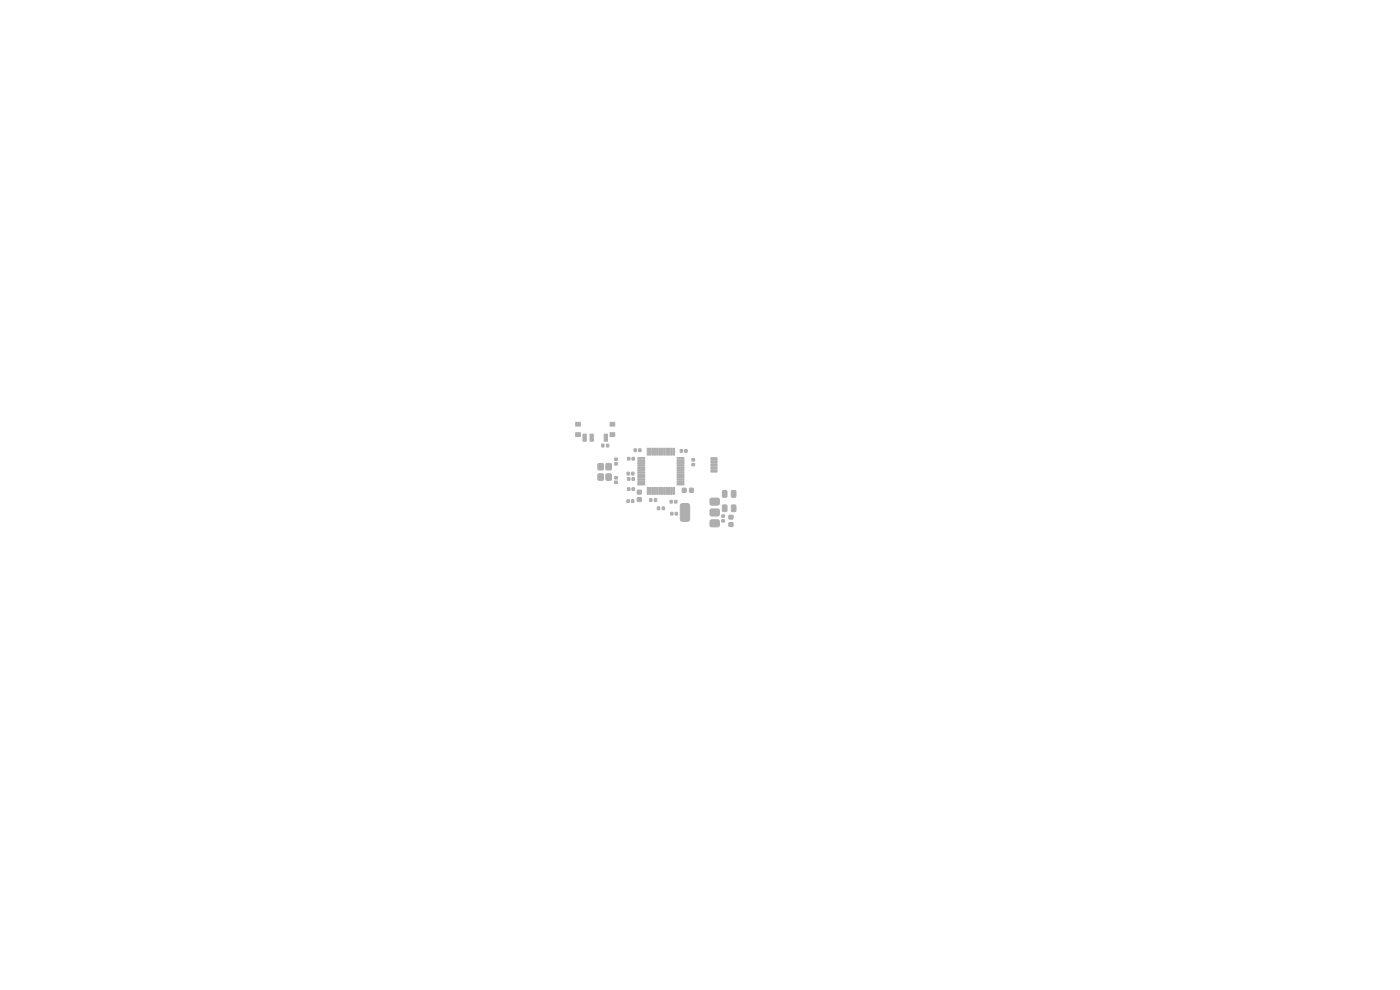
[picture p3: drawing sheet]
<svg xmlns="http://www.w3.org/2000/svg" width="297mm" height="210mm" viewBox="0 0 297 210" stroke-linecap="round" stroke-linejoin="round" font-family="sans-serif">
<g fill="#bba9a4" stroke="#bba9a4" stroke-width=".21">
<path d="M155.2 107.2l.7-.1 .2 .2v1l-.1 .2h-.6l-.2-.1z"/>
<path d="M153.3 107.2l.7-.1 .2 .2v1l-.1 .2h-.6l-.2-.1z"/>
<path d="M154.7 109.3h.8v.8h-.8z"/>
<path d="M154.7 110.9h.8v.8h-.8z"/>
<path d="M150.8 99.7h1.3v.4h-1.3z"/>
<path d="M150.8 99h1.3v.5h-1.3z"/>
<path d="M150.8 98.4h1.3v.4h-1.3z"/>
<path d="M150.8 97.7h1.3v.5h-1.3z"/>
<path d="M150.8 97.1h1.3v.4h-1.3z"/>
<path d="M153.1 110.3h.6v.4h-.6z"/>
<path d="M153.1 109.2h.6v.5h-.6z"/>
<path d="M144.3 95.4h.5v.5h-.5z"/>
<path d="M145.3 95.4h.5v.5h-.5z"/>
<path d="M130.4 98.2h.6v.4h-.6z"/>
<path d="M130.4 97.2h.6v.5h-.6z"/>
<path d="M143.2 108.7h.5v.5h-.5z"/>
<path d="M142.3 108.7h.5v.5h-.5z"/>
<path d="M143.1 106.2h.5v.5h-.5z"/>
<path d="M142.2 106.2h.4v.5h-.4z"/>
<path d="M153.3 104.1h.7l.2 .1v1.1l-.1 .2h-.6l-.2-.2z"/>
<path d="M155.2 104.1h.7l.2 .1v1.1l-.1 .2h-.6l-.2-.2z"/>
<path d="M130.4 101.1h.6v.5h-.6z"/>
<path d="M130.4 102.1h.6v.4h-.6z"/>
<path d="M127.7 94.2h.4v.6h-.4z"/>
<path d="M128.7 94.2h.4v.6h-.4z"/>
<path d="M134 100.2h.5v.5h-.5z"/>
<path d="M133 100.2h.5v.5h-.5z"/>
<path d="M134.1 101.3h.5v.6h-.5z"/>
<path d="M133.1 101.3h.5v.6h-.5z"/>
<path d="M144.8 103.6h.7v.8h-.7z"/>
<path d="M146.3 103.6h.8v.8h-.8z"/>
<path d="M126.9 98.4h1v1.2h-1z"/>
<path d="M126.9 100.6h1v1.2h-1z"/>
<path d="M128.6 100.6h1v1.2h-1z"/>
<path d="M128.6 98.4h1v1.2h-1z"/>
<path d="M150.8 105.7h1.7l.1 .3-.1 1-.3 .2-1.4-.1-.2-.3v-.9z"/>
<path d="M144.5 107l.2-.2h1.1l.5 .3v3l-.2 .5h-1.4l-.3-.2-.1-3.1z"/>
<path d="M150.8 108h1.7l.1 .3-.1 1-.3 .2-1.4-.1-.2-.3v-.9z"/>
<path d="M150.8 110.3h1.7l.1 .3-.1 1-.3 .2-1.4-.1-.2-.3v-.9z"/>
<path d="M135.3 97.1h1.4l.1 .2-1.4 .1z"/>
<path d="M135.3 97.6h1.4l.1 .2-1.4 .1z"/>
<path d="M135.3 98.1h1.4l.1 .2-1.4 .1z"/>
<path d="M135.3 98.6h1.4l.1 .2-1.4 .1z"/>
<path d="M135.3 99.1h1.4l.1 .2-1.4 .1z"/>
<path d="M135.3 99.6h1.4l.1 .2-1.4 .1z"/>
<path d="M135.3 100.1h1.4l.1 .2-1.4 .1z"/>
<path d="M135.3 100.6h1.4l.1 .2-1.4 .1z"/>
<path d="M135.3 101.1h1.4l.1 .2-1.4 .1z"/>
<path d="M135.3 101.6h1.4l.1 .2-1.4 .1z"/>
<path d="M135.3 102.1h1.4l.1 .2-1.4 .1z"/>
<path d="M135.3 102.6h1.4l.1 .2-1.4 .1z"/>
<path d="M137.3 103.4l.3 .1-.1 1.4-.2-.1z"/>
<path d="M137.8 103.4l.3 .1-.1 1.4-.2-.1z"/>
<path d="M138.3 103.4l.3 .1-.1 1.4-.2-.1z"/>
<path d="M138.8 103.4l.3 .1-.1 1.4-.2-.1z"/>
<path d="M139.3 103.4l.3 .1-.1 1.4-.2-.1z"/>
<path d="M139.8 103.4l.3 .1-.1 1.4-.2-.1z"/>
<path d="M140.3 103.4l.3 .1-.1 1.4-.2-.1z"/>
<path d="M140.8 103.4l.3 .1-.1 1.4-.2-.1z"/>
<path d="M141.3 103.4l.3 .1-.1 1.4-.2-.1z"/>
<path d="M141.8 103.4l.3 .1-.1 1.4-.2-.1z"/>
<path d="M142.3 103.4l.3 .1-.1 1.4-.2-.1z"/>
<path d="M142.8 103.4l.3 .1-.1 1.4-.2-.1z"/>
<path d="M143.7 102.6h1.3l.1 .2-1.4 .1z"/>
<path d="M143.7 102.1h1.3l.1 .2-1.4 .1z"/>
<path d="M143.7 101.6h1.3l.1 .2-1.4 .1z"/>
<path d="M143.7 101.1h1.3l.1 .2-1.4 .1z"/>
<path d="M143.7 100.6h1.3l.1 .2-1.4 .1z"/>
<path d="M143.7 100.1h1.3l.1 .2-1.4 .1z"/>
<path d="M143.7 99.6h1.3l.1 .2-1.4 .1z"/>
<path d="M143.7 99.1h1.3l.1 .2-1.4 .1z"/>
<path d="M143.7 98.6h1.3l.1 .2-1.4 .1z"/>
<path d="M143.7 98.1h1.3l.1 .2-1.4 .1z"/>
<path d="M143.7 97.6h1.3l.1 .2-1.4 .1z"/>
<path d="M143.7 97.1h1.3l.1 .2-1.4 .1z"/>
<path d="M142.8 95.1h.3l-.1 1.4h-.2z"/>
<path d="M142.3 95.1h.3l-.1 1.4h-.2z"/>
<path d="M141.8 95.1h.3l-.1 1.4h-.2z"/>
<path d="M141.3 95.1h.3l-.1 1.4h-.2z"/>
<path d="M140.8 95.1h.3l-.1 1.4h-.2z"/>
<path d="M140.3 95.1h.3l-.1 1.4h-.2z"/>
<path d="M139.8 95.1h.3l-.1 1.4h-.2z"/>
<path d="M139.3 95.1h.3l-.1 1.4h-.2z"/>
<path d="M138.8 95.1h.3l-.1 1.4h-.2z"/>
<path d="M138.3 95.1h.3l-.1 1.4h-.2z"/>
<path d="M137.8 95.1h.3l-.1 1.4h-.2z"/>
<path d="M137.3 95.1h.3l-.1 1.4h-.2z"/>
<path d="M138.8 105.8h.5v.6h-.5z"/>
<path d="M137.8 105.8h.5v.6h-.5z"/>
<path d="M135.5 95.2h.5v.6h-.5z"/>
<path d="M134.5 95.2h.5v.6h-.5z"/>
<path d="M134.1 103.5h.5v.5h-.5z"/>
<path d="M133.1 103.5h.5v.5h-.5z"/>
<path d="M139.5 107.5h.4v.6h-.4z"/>
<path d="M140.5 107.5h.4v.6h-.4z"/>
<path d="M134 106h.4v.6h-.4z"/>
<path d="M133 106h.5v.6h-.5z"/>
<path d="M135.2 104h.8v.8h-.8z"/>
<path d="M135.2 105.6h.8v.7h-.8z"/>
<path d="M134.1 97h.5v.6h-.5z"/>
<path d="M133.1 97h.5v.6h-.5z"/>
<path d="M146.8 98.3h.5v.5h-.5z"/>
<path d="M146.8 97.3h.5v.5h-.5z"/>
<path d="M129.4 91.8h1v.8h-1z"/>
<path d="M129.4 89.6h1v.8h-1z"/>
<path d="M122.1 91.8h1v.8h-1z"/>
<path d="M122.1 89.6h1v.8h-1z"/>
<path d="M128.2 92.1h.7v1.5h-.7z"/>
<path d="M125.2 92.1h.7v1.5h-.7z"/>
<path d="M123.7 92.1h.7v1.5h-.7z"/>
</g>
</svg>
